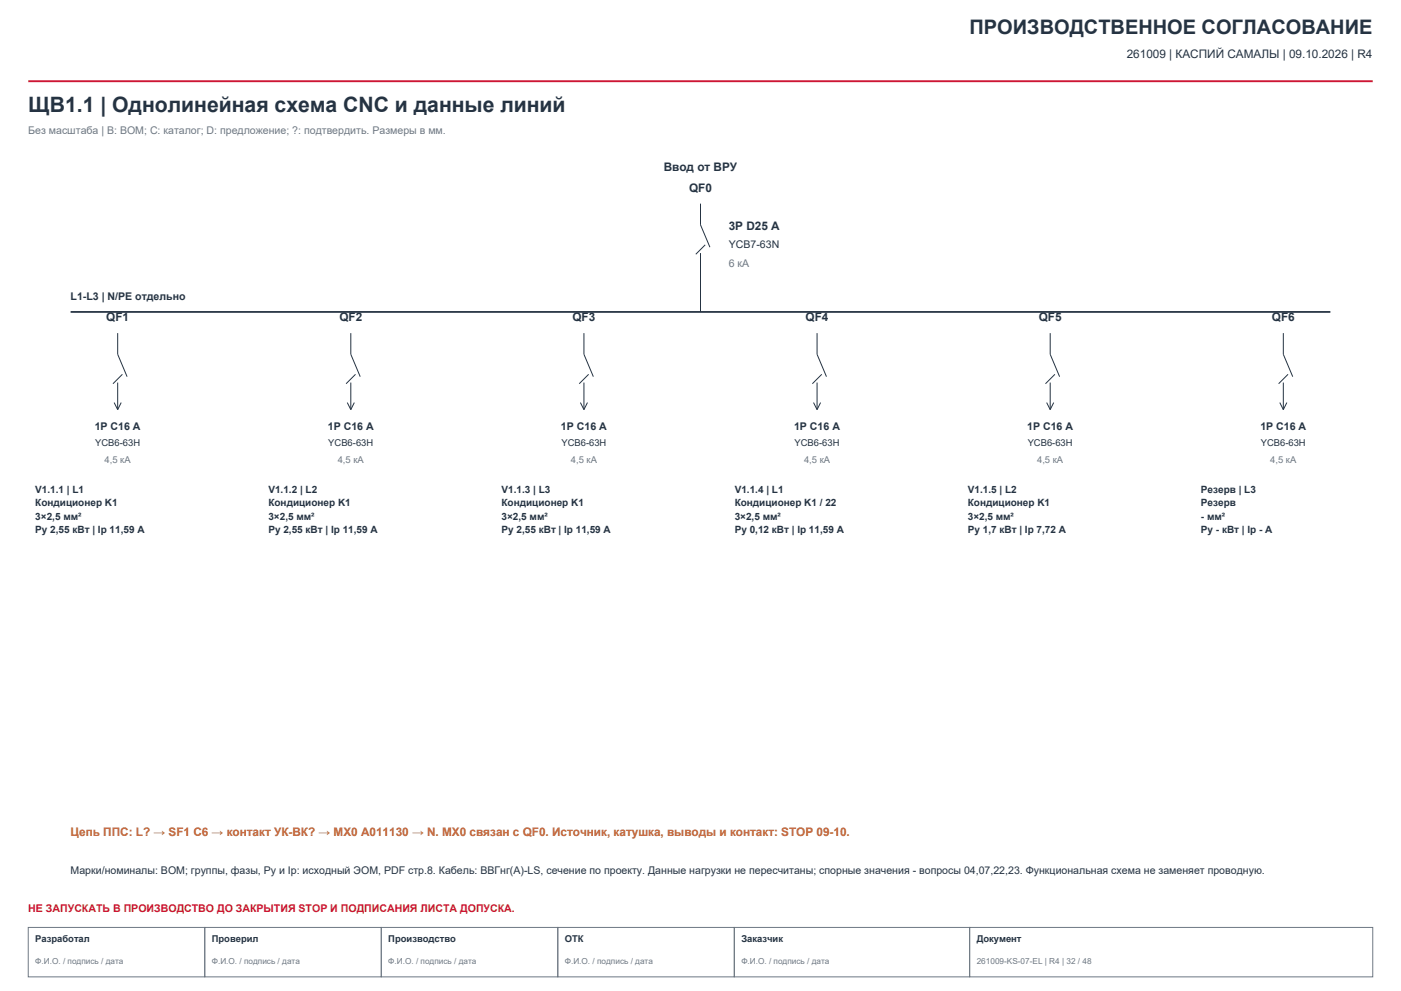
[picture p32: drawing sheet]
<svg xmlns="http://www.w3.org/2000/svg" width="420mm" height="297mm" viewBox="0 0 420 297" stroke-linecap="round" stroke-linejoin="round" font-family="sans-serif">
<defs><g id="words">
<text font-size="6.3" fill="#253342" x="8.5" y="33.5">ЩВ1.1 | Однолинейная схема CNC и данные линий</text>
<text font-size="6" fill="#253342" x="290.7" y="10.2">ПРОИЗВОДСТВЕННОЕ СОГЛАСОВАНИЕ</text>
<g font-size="3.5" fill="#253342">
<text x="337.8" y="17.3">261009 | КАСПИЙ САМАЛЫ | 09.10.2026 | R4</text>
<text x="199" y="51.2">Ввод от ВРУ</text>
<text x="206.6" y="57.5">QF0</text>
<text x="218.5" y="68.8">3P D25 A</text>
<text x="31.8" y="96.3">QF1</text>
<text x="101.7" y="96.3">QF2</text>
<text x="171.6" y="96.3">QF3</text>
<text x="241.5" y="96.3">QF4</text>
<text x="311.4" y="96.3">QF5</text>
<text x="381.3" y="96.3">QF6</text>
</g>
<text font-size="3.5" fill="#b56918" x="21.2" y="250.4">Цепь ППС: L? → SF1 C6 → контакт УК-ВК? → MX0 A011130 → N. MX0 связан с QF0. Источник, катушка, выводы и контакт: STOP 09-10.</text>
<g font-size="3.2" fill="#6d7884">
<text x="8.5" y="40.2">Без масштаба | B: BOM; C: каталог; D: предложение; ?: подтвердить. Размеры в мм.</text>
<text x="218.5" y="80.1">6 кА</text>
</g>
<g font-size="3.2" fill="#253342">
<text x="218.5" y="74.4">YCB7-63N</text>
<text x="21.2" y="90">L1-L3 | N/PE отдельно</text>
<text x="28.4" y="128.8">1P C16 A</text>
<text x="98.3" y="128.8">1P C16 A</text>
<text x="168.2" y="128.8">1P C16 A</text>
<text x="238.1" y="128.8">1P C16 A</text>
<text x="308" y="128.8">1P C16 A</text>
<text x="377.8" y="128.8">1P C16 A</text>
<text x="21.2" y="262.1">Марки/номиналы: BOM; группы, фазы, Py и Ip: исходный ЭОМ, PDF стр.8. Кабель: ВВГнг(А)-LS, сечение по проекту. Данные нагрузки не пересчитаны; спорные значения - вопросы 04,07,22,23. Функциональная схема не заменяет проводную.</text>
</g>
<text font-size="3.2" fill="#cd1634" x="8.5" y="273.4">НЕ ЗАПУСКАТЬ В ПРОИЗВОДСТВО ДО ЗАКРЫТИЯ STOP И ПОДПИСАНИЯ ЛИСТА ДОПУСКА.</text>
<g font-size="3" fill="#253342">
<text x="10.6" y="147.6">V1.1.1 | L1</text>
<text x="80.5" y="147.6">V1.1.2 | L2</text>
<text x="150.4" y="147.6">V1.1.3 | L3</text>
<text x="220.2" y="147.6">V1.1.4 | L1</text>
<text x="290.1" y="147.6">V1.1.5 | L2</text>
<text x="360" y="147.6">Резерв | L3</text>
<text x="10.6" y="151.7">Кондиционер K1</text>
<text x="10.6" y="155.7">3×2,5 мм²</text>
<text x="80.5" y="151.7">Кондиционер K1</text>
<text x="80.5" y="155.7">3×2,5 мм²</text>
<text x="150.4" y="151.7">Кондиционер K1</text>
<text x="150.4" y="155.7">3×2,5 мм²</text>
<text x="220.2" y="151.7">Кондиционер K1 / 22</text>
<text x="220.2" y="155.7">3×2,5 мм²</text>
<text x="290.1" y="151.7">Кондиционер K1</text>
<text x="290.1" y="155.7">3×2,5 мм²</text>
<text x="360" y="151.7">Резерв</text>
<text x="360" y="155.7">- мм²</text>
<text x="10.6" y="159.8">Py 2,55 кВт | Ip 11,59 A</text>
<text x="80.5" y="159.8">Py 2,55 кВт | Ip 11,59 A</text>
<text x="150.4" y="159.8">Py 2,55 кВт | Ip 11,59 A</text>
<text x="220.2" y="159.8">Py 0,12 кВт | Ip 11,59 A</text>
<text x="290.1" y="159.8">Py 1,7 кВт | Ip 7,72 A</text>
<text x="360" y="159.8">Py - кВт | Ip - A</text>
</g>
<g font-size="2.8" fill="#253342">
<text x="28.5" y="133.7">YCB6-63H</text>
<text x="98.4" y="133.7">YCB6-63H</text>
<text x="168.3" y="133.7">YCB6-63H</text>
<text x="238.2" y="133.7">YCB6-63H</text>
<text x="308.1" y="133.7">YCB6-63H</text>
<text x="378" y="133.7">YCB6-63H</text>
<text x="10.6" y="282.2">Разработал</text>
<text x="63.5" y="282.2">Проверил</text>
<text x="116.4" y="282.2">Производство</text>
<text x="169.3" y="282.2">ОТК</text>
<text x="222.2" y="282.2">Заказчик</text>
<text x="292.8" y="282.2">Документ</text>
</g>
<g font-size="2.8" fill="#6d7884">
<text x="31.4" y="138.6">4,5 кА</text>
<text x="101.3" y="138.6">4,5 кА</text>
<text x="171.1" y="138.6">4,5 кА</text>
<text x="241" y="138.6">4,5 кА</text>
<text x="310.9" y="138.6">4,5 кА</text>
<text x="380.8" y="138.6">4,5 кА</text>
</g>
<g font-size="2.5" fill="#6d7884">
<text x="10.6" y="288.9">Ф.И.О. / подпись / дата</text>
<text x="63.5" y="288.9">Ф.И.О. / подпись / дата</text>
<text x="116.4" y="288.9">Ф.И.О. / подпись / дата</text>
<text x="169.3" y="288.9">Ф.И.О. / подпись / дата</text>
<text x="222.2" y="288.9">Ф.И.О. / подпись / дата</text>
<text x="292.8" y="288.9">261009-KS-07-EL | R4 | 32 / 48</text>
</g>
</g></defs>
<path d="M8.5 24.3h403" fill="none" stroke="#cd1634" stroke-width=".56"/>
<path d="M8.5 278h52.9v14.8h-52.9zM61.4 278h52.9v14.8h-52.9zM114.3 278h52.9v14.8h-52.9zM167.2 278h52.9v14.8h-52.9zM220.1 278h70.6v14.8h-70.6zM290.7 278h120.8v14.8h-120.8z" fill="none" stroke="#6d7884" stroke-width=".3"/>
<g fill="none" stroke="#253342" stroke-width=".3">
<path d="M210 61v6.4l2.8 6.7M210 75.8v17.7M211.4 73.4l-2.8 2.8M35.3 99.8v6.4l2.8 6.7M105.2 99.8v6.4l2.8 6.7M175.1 99.8v6.4l2.8 6.7M244.9 99.8v6.4l2.9 6.7M314.8 99.8v6.4l2.9 6.7M384.7 99.8v6.4l2.8 6.7M35.3 114.7v8.1M36.7 112.2l-2.8 2.8M105.2 114.7v8.1"/>
<path d="M106.6 112.2l-2.8 2.8M175.1 114.7v8.1M176.5 112.2l-2.9 2.8M244.9 114.7v8.1M246.4 112.2l-2.9 2.8M314.8 114.7v8.1M316.2 112.2l-2.8 2.8M384.7 114.7v8.1M386.1 112.2l-2.8 2.8M34.2 120.6l1.1 2.2M36.3 120.6l-1 2.2M104.1 120.6l1.1 2.2"/>
<path d="M106.2 120.6l-1 2.2M174 120.6l1.1 2.2M176.1 120.6l-1 2.2M243.9 120.6l1 2.2M246 120.6l-1.1 2.2M313.8 120.6l1 2.2M315.9 120.6l-1.1 2.2M383.7 120.6l1 2.2M385.8 120.6l-1.1 2.2"/>
</g>
<path d="M21.2 93.5h377.6" fill="none" stroke="#253342" stroke-width=".53"/>
<use href="#words"/>
</svg>
